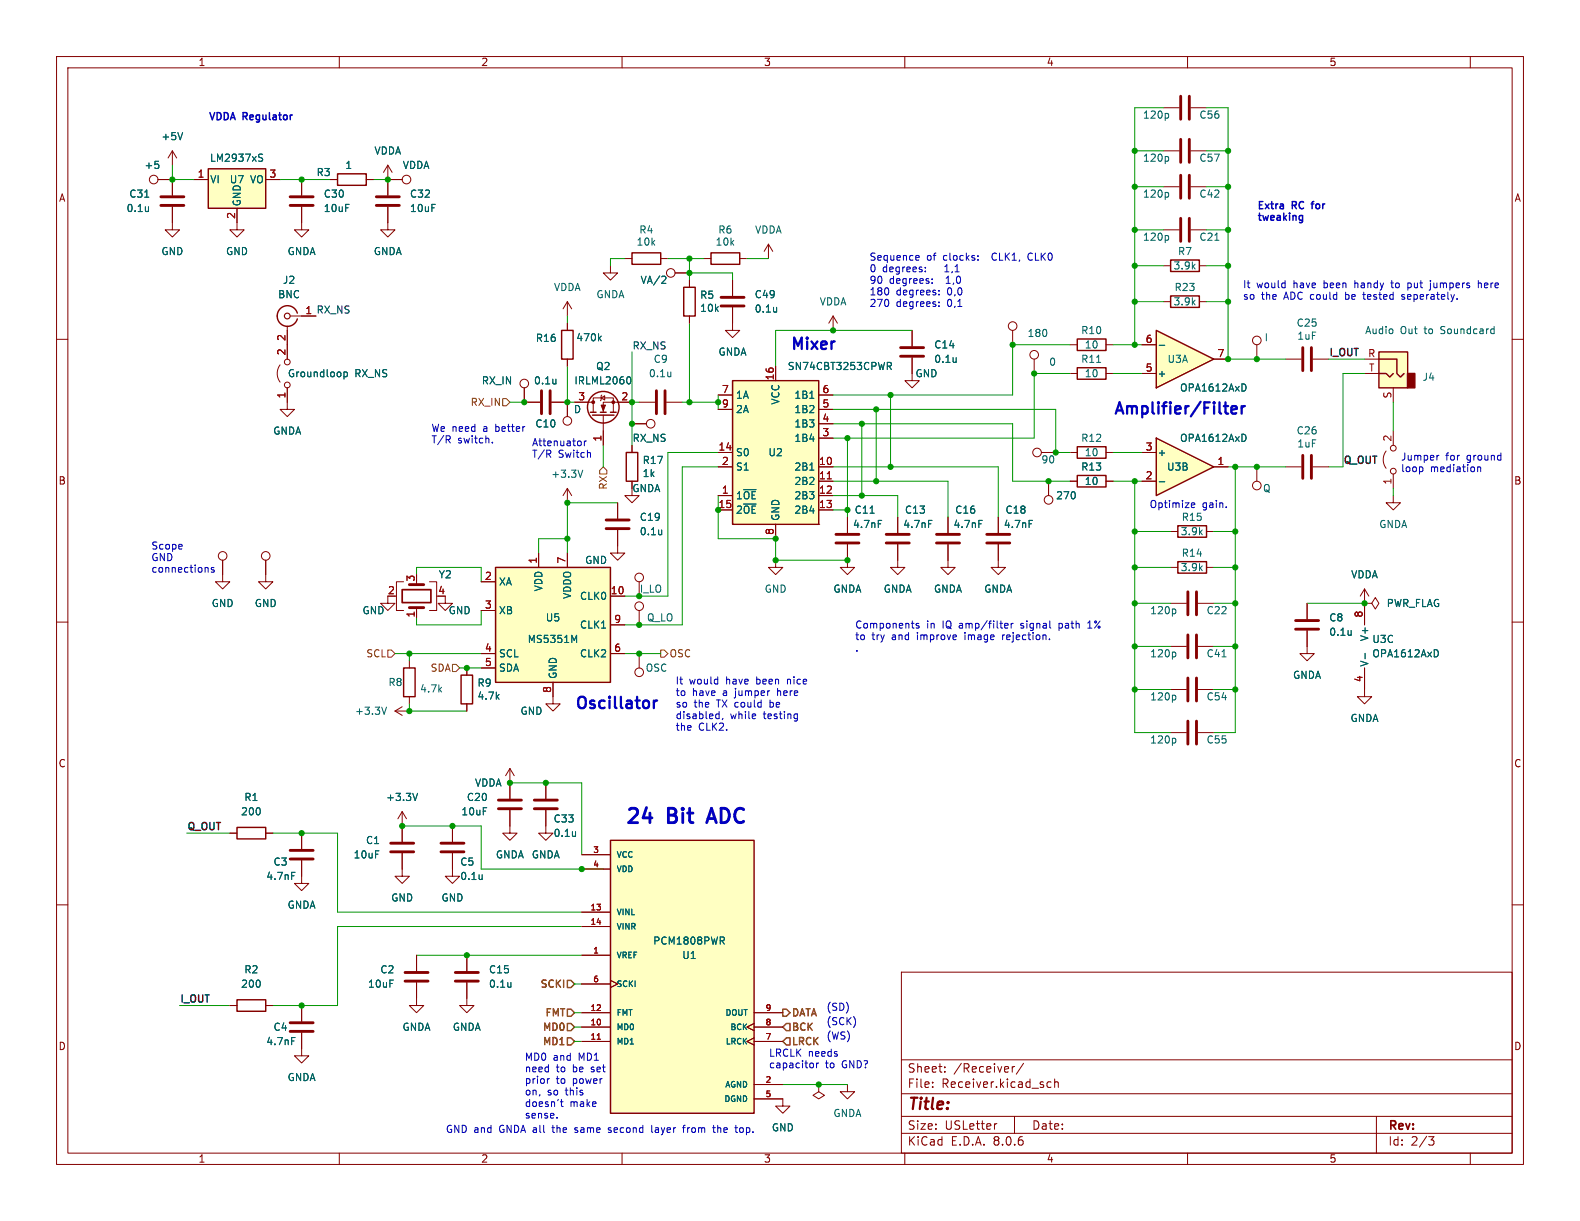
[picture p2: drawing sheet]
<svg xmlns="http://www.w3.org/2000/svg" width="279mm" height="216mm" viewBox="0 0 279 216" stroke-linecap="round" stroke-linejoin="round" font-family="sans-serif">
<defs><g id="words">
<g font-size="3.5" fill="#0000c2">
<text x="110.5" y="145.8">24</text>
<text x="118.3" y="145.8">Bit</text>
<text x="126.4" y="145.8">ADC</text>
</g>
<g font-size="2.8" fill="#0000c2">
<text x="139.7" y="62">Mixer</text>
<text x="196.8" y="73.4">Amplifier/Filter</text>
<text x="101.6" y="125.5">Oscillator</text>
</g>
<text font-size="2.8" fill="#840000" x="160.4" y="196.8">Title:</text>
<g font-size="2.1" fill="#840000">
<text x="160.4" y="189.9">Sheet:</text>
<text x="168.6" y="189.9">/Receiver/</text>
<text x="160.4" y="192.6">File:</text>
<text x="166.5" y="192.6">Receiver.kicad_sch</text>
<text x="160.4" y="202.8">KiCad</text>
<text x="160.4" y="200">Size:</text>
<text x="167.1" y="200">USLetter</text>
<text x="168.1" y="202.8">E.D.A.</text>
<text x="175.7" y="202.8">8.0.6</text>
<text x="182.4" y="200">Date:</text>
<text x="245.4" y="200.2">Rev:</text>
<text x="245.4" y="202.8">Id:</text>
<text x="249.5" y="202.8">2/3</text>
</g>
<g font-size="1.8" fill="#840000">
<text x="35" y="11.9">1</text>
<text x="85" y="11.9">2</text>
<text x="135" y="11.9">3</text>
<text x="185" y="11.9">4</text>
<text x="235" y="11.9">5</text>
<text x="10.3" y="35.9">A</text>
<text x="267.7" y="35.9">A</text>
<text x="10.3" y="85.9">B</text>
<text x="267.7" y="85.9">B</text>
<text x="10.3" y="135.9">C</text>
<text x="267.7" y="135.9">C</text>
<text x="10.3" y="185.9">D</text>
<text x="267.7" y="185.9">D</text>
<text x="35" y="205.8">1</text>
<text x="85" y="205.8">2</text>
<text x="135" y="205.8">3</text>
<text x="185" y="205.8">4</text>
<text x="235" y="205.8">5</text>
</g>
<g font-size="1.8" fill="#0000c2">
<text x="36.8" y="21.3">VDDA Regulator</text>
<text x="222.2" y="37.1">Extra</text>
<text x="222.2" y="39.1">tweaking</text>
<text x="228.6" y="37.1">RC</text>
<text x="232.6" y="37.1">for</text>
<text x="153.7" y="46.2">Sequence</text>
<text x="163.9" y="46.2">of</text>
<text x="166.9" y="46.2">clocks:</text>
<text x="175.9" y="46.2">CLK1,</text>
<text x="182.4" y="46.2">CLK0</text>
<text x="153.7" y="48.2">0</text>
<text x="153.7" y="50.3">90</text>
<text x="153.7" y="52.3">180</text>
<text x="156.1" y="48.2">degrees:</text>
<text x="157.3" y="50.3">degrees:</text>
<text x="158.5" y="52.3">degrees:</text>
<text x="167.5" y="48.2">1,1</text>
<text x="167.6" y="50.3">1,0</text>
<text x="167.6" y="52.3">0,0</text>
<text x="219.7" y="51">It</text>
<text x="219.7" y="53.1">so</text>
<text x="222.2" y="51">would</text>
<text x="223.1" y="53.1">the</text>
<text x="227.2" y="53.1">ADC could</text>
<text x="228.8" y="51">have</text>
<text x="234.3" y="51">been</text>
<text x="238.4" y="53.1">be</text>
<text x="240" y="51">handy</text>
<text x="241.8" y="53.1">tested</text>
<text x="246.7" y="51">to</text>
<text x="248.7" y="53.1">seperately.</text>
<text x="249.8" y="51">put</text>
<text x="254" y="51">jumpers</text>
<text x="262.6" y="51">here</text>
<text x="153.7" y="54.4">270</text>
<text x="158.5" y="54.4">degrees:</text>
<text x="167.6" y="54.4">0,1</text>
<text x="76.2" y="76.4">We need</text>
<text x="85.6" y="76.4">a</text>
<text x="87.9" y="76.4">better</text>
<text x="76.2" y="78.5">T/R</text>
<text x="80.9" y="78.5">switch.</text>
<text x="94" y="79">Attenuator</text>
<text x="94" y="81">T/R</text>
<text x="98.7" y="81">Switch</text>
<text x="247.6" y="81.5">Jumper</text>
<text x="247.6" y="83.6">loop</text>
<text x="252.9" y="83.6">mediation</text>
<text x="255.7" y="81.5">for</text>
<text x="259.5" y="81.5">ground</text>
<text x="203.2" y="89.9">Optimize</text>
<text x="212.6" y="89.9">gain.</text>
<text x="26.7" y="97.3">Scope</text>
<text x="26.7" y="99.3">GND</text>
<text x="26.7" y="101.4">connections</text>
<text x="151.1" y="111.2">Components</text>
<text x="151.1" y="113.3">to</text>
<text x="154.2" y="113.3">try</text>
<text x="157.8" y="113.3">and</text>
<text x="162.4" y="113.3">improve</text>
<text x="163.9" y="111.2">in</text>
<text x="166.8" y="111.2">IQ</text>
<text x="169.9" y="111.2">amp/filter</text>
<text x="171.1" y="113.3">image</text>
<text x="177.9" y="113.3">rejection.</text>
<text x="181" y="111.2">signal</text>
<text x="187.9" y="111.2">path</text>
<text x="193.2" y="111.2">1%</text>
<text x="151.1" y="115.3">.</text>
<text x="119.4" y="121.1">It</text>
<text x="119.4" y="123.2">to</text>
<text x="119.4" y="125.2">so</text>
<text x="121.9" y="121.1">would</text>
<text x="122.4" y="123.2">have</text>
<text x="122.7" y="125.2">the</text>
<text x="126.9" y="125.2">TX could</text>
<text x="128" y="123.2">a</text>
<text x="128.5" y="121.1">have</text>
<text x="130.3" y="123.2">jumper</text>
<text x="134" y="121.1">been</text>
<text x="136.6" y="125.2">be</text>
<text x="137.9" y="123.2">here</text>
<text x="139.7" y="121.1">nice</text>
<text x="119.4" y="127.2">disabled,</text>
<text x="119.4" y="129.3">the</text>
<text x="123.5" y="129.3">CLK2.</text>
<text x="129.1" y="127.2">while</text>
<text x="135.1" y="127.2">testing</text>
<text x="146" y="178.8">(SD)</text>
<text x="146" y="183.9">(WS)</text>
<text x="146" y="181.4">(SCK)</text>
<text x="92.7" y="187.6">MD0</text>
<text x="92.7" y="189.7">need</text>
<text x="92.7" y="191.7">prior</text>
<text x="97.8" y="187.6">and</text>
<text x="98.4" y="189.7">to</text>
<text x="98.4" y="191.7">to</text>
<text x="101.4" y="189.7">be</text>
<text x="101.4" y="191.7">power</text>
<text x="102.4" y="187.6">MD1</text>
<text x="104.8" y="189.7">set</text>
<text x="135.9" y="186.9">LRCLK</text>
<text x="135.9" y="189">capacitor</text>
<text x="142.9" y="186.9">needs</text>
<text x="146" y="189">to</text>
<text x="149" y="189">GND?</text>
<text x="92.7" y="193.8">on,</text>
<text x="92.7" y="195.8">doesn't</text>
<text x="92.7" y="197.9">sense.</text>
<text x="96.8" y="193.8">so</text>
<text x="100.1" y="193.8">this</text>
<text x="100.8" y="195.8">make</text>
<text x="78.7" y="200.4">GND and</text>
<text x="88.4" y="200.4">GNDA all</text>
<text x="98.2" y="200.4">the</text>
<text x="102.3" y="200.4">same</text>
<text x="108.4" y="200.4">second</text>
<text x="116.3" y="200.4">layer</text>
<text x="122.1" y="200.4">from</text>
<text x="127.6" y="200.4">the</text>
<text x="131.8" y="200.4">top.</text>
</g>
<g font-size="1.8" fill="#006464">
<text x="202" y="21.2">120p</text>
<text x="212" y="21.2">C56</text>
<text x="28.4" y="25">+5V</text>
<text x="37" y="28.8">LM2937xS</text>
<text x="66.1" y="27.5">VDDA</text>
<text x="202" y="28.8">120p</text>
<text x="212" y="28.8">C57</text>
<text x="22.8" y="35.2">C31</text>
<text x="25.5" y="30.1">+5</text>
<text x="37.1" y="32.6">VI</text>
<text x="40.5" y="32.6">U7</text>
<text x="44.1" y="32.6">VO</text>
<text x="55.9" y="31.3">R3</text>
<text x="57.2" y="35.2">C30</text>
<text x="61" y="30.1">1</text>
<text x="71.1" y="30.1">VDDA</text>
<text x="72.4" y="35.2">C32</text>
<text x="202" y="35.2">120p</text>
<text x="212" y="35.2">C42</text>
<text x="22.3" y="37.7">0.1u</text>
<text x="42.8" y="36.6" transform="rotate(-90 42.8 36.6)">GND</text>
<text x="57.2" y="37.7">10uF</text>
<text x="72.4" y="37.7">10uF</text>
<text x="113" y="41.5">R4</text>
<text x="126.9" y="41.5">R6</text>
<text x="133.4" y="41.5">VDDA</text>
<text x="28.4" y="45.3">GND</text>
<text x="39.9" y="45.3">GND</text>
<text x="50.8" y="45.3">GNDA</text>
<text x="66" y="45.3">GNDA</text>
<text x="112.5" y="43.6">10k</text>
<text x="126.4" y="43.6">10k</text>
<text x="202" y="42.8">120p</text>
<text x="207.4" y="47.9">3.9k</text>
<text x="208.2" y="45.3">R7</text>
<text x="212" y="42.8">C21</text>
<text x="49.1" y="52.9">BNC</text>
<text x="49.9" y="50.4">J2</text>
<text x="97.9" y="51.7">VDDA</text>
<text x="105.4" y="52.9">GNDA</text>
<text x="113.2" y="50.4">VA/2</text>
<text x="123.7" y="53">R5</text>
<text x="133.4" y="52.9">C49</text>
<text x="207.6" y="51.7">R23</text>
<text x="123.7" y="55.3">10k</text>
<text x="133.4" y="55.5">0.1u</text>
<text x="144.9" y="54.2">VDDA</text>
<text x="181.6" y="59.8">180</text>
<text x="191.1" y="59.3">R10</text>
<text x="207.4" y="54.2">3.9k</text>
<text x="229.2" y="58">C25</text>
<text x="241.3" y="59.3">Audio</text>
<text x="247.6" y="59.3">Out</text>
<text x="252" y="59.3">to</text>
<text x="255" y="59.3">Soundcard</text>
<text x="94.7" y="60.7">R16</text>
<text x="101.8" y="60.6">470k</text>
<text x="105.3" y="65.6">Q2</text>
<text x="115.5" y="64.4">C9</text>
<text x="127" y="63.1">GNDA</text>
<text x="139.2" y="65.6">SN74CBT3253CPWR</text>
<text x="165.1" y="61.8">C14</text>
<text x="165.1" y="64.4">0.1u</text>
<text x="185.4" y="64.9">0</text>
<text x="191.1" y="64.4">R11</text>
<text x="191.7" y="61.8">10</text>
<text x="206.4" y="64.4">U3A</text>
<text x="223.5" y="60.6">I</text>
<text x="229.3" y="60.3">1uF</text>
<text x="50.8" y="66.9">Groundloop</text>
<text x="62.7" y="66.9">RX_NS</text>
<text x="85.1" y="68.2">RX_IN</text>
<text x="94.3" y="68.2">0.1u</text>
<text x="101.5" y="68.2">IRLML2060</text>
<text x="114.7" y="66.9">0.1u</text>
<text x="130" y="70.7">1A</text>
<text x="138" y="71.6" transform="rotate(-90 138 71.6)">VCC</text>
<text x="140.4" y="70.7">1B1</text>
<text x="161.8" y="66.9">GND</text>
<text x="191.7" y="66.9">10</text>
<text x="204.6" y="66.9">+</text>
<text x="208.6" y="69.4">OPA1612AxD</text>
<text x="251.5" y="67.5">J4</text>
<text x="48.2" y="77.1">GNDA</text>
<text x="94.6" y="75.8">C10</text>
<text x="101.4" y="73.3">D</text>
<text x="130" y="73.3">2A</text>
<text x="140.4" y="75.8">1B3</text>
<text x="140.4" y="73.3">1B2</text>
<text x="229.2" y="77">C26</text>
<text x="111.8" y="78.3">RX_NS</text>
<text x="113.5" y="82.2">R17</text>
<text x="130" y="80.9">S0</text>
<text x="130" y="83.4">S1</text>
<text x="135.8" y="80.9">U2</text>
<text x="140.4" y="83.4">2B1</text>
<text x="140.4" y="78.3">1B4</text>
<text x="184.1" y="82.1">90</text>
<text x="191.1" y="83.4">R13</text>
<text x="191.1" y="78.3">R12</text>
<text x="191.7" y="80.9">10</text>
<text x="204.6" y="80.9">+</text>
<text x="206.3" y="83.4">U3B</text>
<text x="208.6" y="78.3">OPA1612AxD</text>
<text x="229.3" y="79.3">1uF</text>
<text x="97.4" y="84.7">+3.3V</text>
<text x="111.7" y="87.2">GNDA</text>
<text x="113.5" y="84.6">1k</text>
<text x="130" y="88.5">1~{OE}</text>
<text x="140.4" y="86">2B2</text>
<text x="140.4" y="88.5">2B3</text>
<text x="186.7" y="88.5">270</text>
<text x="191.7" y="86">10</text>
<text x="223.2" y="87.2">Q</text>
<text x="113" y="92.3">C19</text>
<text x="113" y="94.8">0.1u</text>
<text x="130" y="91">2~{OE}</text>
<text x="138" y="92.2" transform="rotate(-90 138 92.2)">GND</text>
<text x="140.4" y="91">2B4</text>
<text x="150.7" y="93.6">4.7nF</text>
<text x="151" y="91">C11</text>
<text x="159.6" y="93.6">4.7nF</text>
<text x="159.9" y="91">C13</text>
<text x="168.5" y="93.6">4.7nF</text>
<text x="168.8" y="91">C16</text>
<text x="177.4" y="93.6">4.7nF</text>
<text x="177.7" y="91">C18</text>
<text x="208.7" y="94.8">3.9k</text>
<text x="208.9" y="92.3">R15</text>
<text x="243.8" y="93.6">GNDA</text>
<text x="103.4" y="99.9">GND</text>
<text x="208.7" y="101.2">3.9k</text>
<text x="208.9" y="98.7">R14</text>
<text x="37.3" y="107.5">GND</text>
<text x="45" y="107.5">GND</text>
<text x="77.5" y="102.5">Y2</text>
<text x="88.1" y="103.7">XA</text>
<text x="96.1" y="104.7" transform="rotate(-90 96.1 104.7)">VDD</text>
<text x="101.2" y="106" transform="rotate(-90 101.2 106)">VDDO</text>
<text x="102.5" y="106.3">CLK0</text>
<text x="113" y="105">I_LO</text>
<text x="135.1" y="105">GND</text>
<text x="147.3" y="105">GNDA</text>
<text x="156.2" y="105">GNDA</text>
<text x="165.1" y="105">GNDA</text>
<text x="173.9" y="105">GNDA</text>
<text x="238.8" y="102.5">VDDA</text>
<text x="245.1" y="107.5">PWR_FLAG</text>
<text x="64" y="108.8">GND</text>
<text x="79.2" y="108.8">GND</text>
<text x="88.1" y="108.8">XB</text>
<text x="93.2" y="113.9">MS5351M</text>
<text x="96.4" y="110.1">U5</text>
<text x="102.5" y="111.4">CLK1</text>
<text x="114.3" y="110.1">Q_LO</text>
<text x="203.3" y="108.8">120p</text>
<text x="213.3" y="108.8">C22</text>
<text x="235" y="110.1">C8</text>
<text x="235" y="112.6">0.1u</text>
<text x="242.2" y="113.5" transform="rotate(-90 242.2 113.5)">V+</text>
<text x="242.6" y="113.9">U3C</text>
<text x="88.1" y="116.4">SCL</text>
<text x="88.1" y="119">SDA</text>
<text x="102.5" y="116.4">CLK2</text>
<text x="114.1" y="119">OSC</text>
<text x="203.3" y="116.4">120p</text>
<text x="213.3" y="116.4">C41</text>
<text x="242.2" y="118" transform="rotate(-90 242.2 118)">V-</text>
<text x="242.6" y="116.4">OPA1612AxD</text>
<text x="68.6" y="121.5">R8</text>
<text x="74.2" y="122.7">4.7k</text>
<text x="84.3" y="121.6">R9</text>
<text x="84.3" y="123.9">4.7k</text>
<text x="98.7" y="120.1" transform="rotate(-90 98.7 120.1)">GND</text>
<text x="203.3" y="124.1">120p</text>
<text x="213.3" y="124.1">C54</text>
<text x="228.6" y="120.2">GNDA</text>
<text x="62.7" y="126.6">+3.3V</text>
<text x="91.9" y="126.6">GND</text>
<text x="203.3" y="131.7">120p</text>
<text x="213.3" y="131.7">C55</text>
<text x="238.7" y="127.9">GNDA</text>
<text x="43.1" y="141.8">R1</text>
<text x="68.2" y="141.8">+3.3V</text>
<text x="82.5" y="141.8">C20</text>
<text x="83.9" y="139.3">VDDA</text>
<text x="42.5" y="144.4">200</text>
<text x="64.6" y="149.5">C1</text>
<text x="81.5" y="144.4">10uF</text>
<text x="97.8" y="145.6">C33</text>
<text x="97.8" y="148.2">0.1u</text>
<text x="47" y="155.8">4.7nF</text>
<text x="48.3" y="153.3">C3</text>
<text x="62.4" y="152">10uF</text>
<text x="81.3" y="153.3">C5</text>
<text x="81.3" y="155.8">0.1u</text>
<text x="87.6" y="152">GNDA</text>
<text x="93.9" y="152">GNDA</text>
<text x="50.8" y="160.9">GNDA</text>
<text x="69.1" y="159.6">GND</text>
<text x="78" y="159.6">GND</text>
<text x="115.4" y="167.2">PCM1808PWR</text>
<text x="43.1" y="172.3">R2</text>
<text x="67.2" y="172.3">C2</text>
<text x="86.4" y="172.3">C15</text>
<text x="120.5" y="169.8">U1</text>
<text x="42.5" y="174.9">200</text>
<text x="65" y="174.9">10uF</text>
<text x="86.4" y="174.9">0.1u</text>
<text x="47" y="185">4.7nF</text>
<text x="48.3" y="182.5">C4</text>
<text x="71.1" y="182.5">GNDA</text>
<text x="80" y="182.5">GNDA</text>
<text x="50.8" y="191.4">GNDA</text>
<text x="147.3" y="197.7">GNDA</text>
<text x="136.4" y="200.3">GND</text>
</g>
<g font-size="1.8" fill="#a90000">
<text x="34.9" y="31.5">1</text>
<text x="47.6" y="31.5">3</text>
<text x="41.7" y="38.8" transform="rotate(-90 41.7 38.8)">2</text>
<text x="53.9" y="55.6">1</text>
<text x="50.5" y="62.9" transform="rotate(-90 50.5 62.9)">2</text>
<text x="50.5" y="60.4" transform="rotate(-90 50.5 60.4)">2</text>
<text x="202.5" y="65.8">5</text>
<text x="202.5" y="60.7">6</text>
<text x="215.2" y="63.2">7</text>
<text x="241.8" y="63.2">R</text>
<text x="242" y="65.8">T</text>
<text x="50.5" y="70.6" transform="rotate(-90 50.5 70.6)">1</text>
<text x="102.2" y="70.9">3</text>
<text x="109.8" y="70.9">2</text>
<text x="127.6" y="69.6">7</text>
<text x="136.9" y="67.4" transform="rotate(-90 136.9 67.4)">16</text>
<text x="145.3" y="69.6">6</text>
<text x="246.1" y="70.6" transform="rotate(-90 246.1 70.6)">S</text>
<text x="127.6" y="72.1">9</text>
<text x="145.3" y="77.2">3</text>
<text x="145.3" y="74.7">4</text>
<text x="145.3" y="72.1">5</text>
<text x="106.4" y="78.2" transform="rotate(-90 106.4 78.2)">1</text>
<text x="127" y="79.8">14</text>
<text x="127.6" y="82.3">2</text>
<text x="144.7" y="82.3">10</text>
<text x="202.5" y="79.8">3</text>
<text x="215.2" y="82.3">1</text>
<text x="246.1" y="78.2" transform="rotate(-90 246.1 78.2)">2</text>
<text x="127" y="89.9">15</text>
<text x="127.6" y="87.4">1</text>
<text x="144.7" y="84.8">11</text>
<text x="144.7" y="87.4">12</text>
<text x="144.7" y="89.9">13</text>
<text x="202.5" y="84.8">2</text>
<text x="246.1" y="85.8" transform="rotate(-90 246.1 85.8)">1</text>
<text x="136.9" y="94.7" transform="rotate(-90 136.9 94.7)">8</text>
<text x="95" y="99.8" transform="rotate(-90 95 99.8)">1</text>
<text x="100.1" y="99.8" transform="rotate(-90 100.1 99.8)">7</text>
<text x="68.5" y="105.2">2</text>
<text x="73.4" y="102.9" transform="rotate(-90 73.4 102.9)">3</text>
<text x="77.4" y="105.2">4</text>
<text x="85.7" y="102.6">2</text>
<text x="85.7" y="107.7">3</text>
<text x="107.9" y="105.2">10</text>
<text x="73.4" y="109.3" transform="rotate(-90 73.4 109.3)">1</text>
<text x="108.5" y="110.2">9</text>
<text x="241" y="109.3" transform="rotate(-90 241 109.3)">8</text>
<text x="85.7" y="115.3">4</text>
<text x="85.7" y="117.9">5</text>
<text x="108.5" y="115.3">6</text>
<text x="97.5" y="122.6" transform="rotate(-90 97.5 122.6)">8</text>
<text x="241" y="120.7" transform="rotate(-90 241 120.7)">4</text>
</g>
<g font-size="1.8" fill="#0f0f0f">
<text x="53.9" y="55.6">1 RX_NS</text>
<text x="111.8" y="61.9">RX_NS</text>
<text x="234.9" y="63.1">I_OUT</text>
<text x="237.5" y="82.1">Q_OUT</text>
<text x="33" y="146.9">Q_OUT</text>
<text x="31.7" y="177.4">I_OUT</text>
</g>
<g font-size="1.8" fill="#725600">
<text x="83.1" y="72">RX_IN</text>
<text x="107.5" y="86.7" transform="rotate(-90 107.5 86.7)">RX</text>
<text x="64.7" y="116.4">SCL</text>
<text x="76" y="119">SDA</text>
<text x="118.3" y="116.4">OSC</text>
<text x="95.3" y="175">SCKI</text>
<text x="95.7" y="182.6">MD0</text>
<text x="95.7" y="185.2">MD1</text>
<text x="96.1" y="180.1">FMT</text>
<text x="139.9" y="180.1">DATA</text>
<text x="139.9" y="185.2">LRCK</text>
<text x="139.9" y="182.6">BCK</text>
</g>
<g font-size="1.4" fill="#a90000">
<text x="104.8" y="150.9">3</text>
<text x="104.8" y="153.4">4</text>
<text x="104.3" y="161">13</text>
<text x="104.3" y="163.6">14</text>
<text x="104.8" y="168.7">1</text>
<text x="104.8" y="173.7">6</text>
<text x="104.3" y="178.8">12</text>
<text x="135.3" y="178.8">9</text>
<text x="104.3" y="181.4">10</text>
<text x="104.3" y="183.9">11</text>
<text x="135.3" y="183.9">7</text>
<text x="135.3" y="181.4">8</text>
<text x="135.3" y="191.5">2</text>
<text x="135.3" y="194.1">5</text>
</g>
<g font-size="1.4" fill="#006464">
<text x="109" y="151.9">VCC</text>
<text x="109" y="154.4">VDD</text>
<text x="109" y="162">VINL</text>
<text x="109" y="164.6">VINR</text>
<text x="109" y="169.6">VREF</text>
<text x="109" y="179.8">FMT</text>
<text x="109" y="174.7">SCKI</text>
<text x="128.2" y="179.8">DOUT</text>
<text x="109" y="182.3">MD0</text>
<text x="109" y="184.9">MD1</text>
<text x="128.2" y="184.9">LRCK</text>
<text x="129" y="182.3">BCK</text>
<text x="128" y="195">DGND</text>
<text x="128.1" y="192.5">AGND</text>
</g>
</g></defs>
<g fill="none" stroke="#840000" stroke-width=".18">
<path d="M10 10h259.4v195.9h-259.4zM12 12h255.4v191.9h-255.4zM60 10v2M110 10v2M160 10v2M210 10v2M260 10v2M10 60h2M107.9 47v1.3h1.3l-1.3 1.2-1.2-1.2h1.2M110.5 45.7h1.3M116.8 45.7h1.3M119.4 48.3h2.5"/>
<path d="M124.5 45.7h1.2M129.5 49.5v2.8M129.5 54.4v2.8M130.8 45.7h1.3M135.9 43.2l-.8 1.3M135.9 43.2v2.5M135.9 43.2l.8 1.3M267.4 60h2M182.9 63.5v2.5M227.3 63.5h2.8M232.2 63.5h2.7M149.9 99.1v1.2h1.2l-1.2 1.3-1.3-1.3h1.3"/>
<path d="M158.7 99.1v1.2h1.3l-1.3 1.3-1.2-1.3h1.2M167.6 99.1v1.2h1.3l-1.3 1.3-1.2-1.3h1.2M176.5 99.1v1.2h1.3l-1.3 1.3-1.2-1.3h1.2M184.1 80h2.6M185.4 85.1v2.5M189.2 80h1.3M189.2 85.1h1.3M195.6 80h1.2M195.6 85.1h1.2M10 110h2M267.4 110h2M10 160h2"/>
<path d="M267.4 160h2M159.4 171.9h108v32h-108zM159.4 197.4h108M159.4 193.4h108M159.4 187.4h108M164.9 192.1v.2M164.9 191.4v.1M167.1 189.4v.2M167.1 188.7v.1M176.3 198.7l-.3 .1M179 188.6v1M179.4 197.4v3"/>
<path d="M179.4 188.6l-.3 .1-.1 .2M181 188l-1.3 1.9M185.1 192l.3 .3 .5-.1M185.9 191.4l-.5-.1-.3 .3M186.5 191.4l.2-.1 .4 .1v.9M186.5 190.8v1.5M243.4 197.4v6.5M60 203.9v2M110 203.9v2M159.4 200.4h108M160 203.9v2M210 203.9v2"/>
<path d="M252.6 201h1l-.5 .6 .4 .1 .1 .5-.3 .3h-.4M260 203.9v2"/>
<circle cx="118.6" cy="48.3" r=".76"/>
<circle cx="182.9" cy="62.7" r=".76"/>
<circle cx="183.4" cy="80" r=".76"/>
<circle cx="185.4" cy="88.4" r=".76"/>
</g>
<path d="M111.8 44.7h5v2h-5zM125.7 44.7h5.1v2h-5.1zM190.5 79h5.1v2h-5.1zM190.5 84.1h5.1v2h-5.1z" fill="none" stroke="#840000" stroke-width=".25"/>
<path d="M117.5 48.8l.3 .3-.1 .3-.7 .7h.8M137.3 54.3v.9M137.3 55.1h.1" fill="none" stroke="#006464" stroke-width=".18"/>
<path d="M127.5 52.6h4.1M127.5 54.1h4.1M230.4 61.5v4M231.9 61.5v4" fill="none" stroke="#840000" stroke-width=".51"/>
<path d="M243.8 62.2h5.1v6.4h-5.1z" fill="#ffffc2"/>
<path d="M248.9 66h1.3v2.6h-1.3z" fill="#840000" stroke="#840000" stroke-width=".25"/>
<g fill="none" stroke="#840000" stroke-width=".25">
<path d="M207 46h5.1v2h-5.1zM104.4 72.9h1M104.8 73.4h3.8M106.2 72.9h1M107.9 72.9h1.1M243.8 62.2h5.1v6.4h-5.1zM243.8 66h1.3l.6 .7 .7-.7M243.8 63.5h3.2v2.5l.6 .7 .7-.7M110.7 80h2.1v5.1h-2.1z"/>
<circle cx="106.7" cy="72" r="2.79"/>
</g>
<g fill="none" stroke="#840000" stroke-width=".18">
<path d="M205.7 33h2.8M210.6 33h2.8M205.7 47h1.3M205.7 40.6h2.8M210.6 40.6h2.8M212.1 47h1.3M101.6 71.1h3.3M104.9 72.9v-2.5h3.6v2.5M106.3 70.4l.6-.4v.7zM106.4 69.9l-.1 .1v.7l-.1 .2M106.7 73.4v5.3M111.8 71.1h-5.1v1.8"/>
<path d="M111.8 78.7v1.3M241.3 63.5h2.5M241.3 66h2.5M246.4 68.6v2.5M111.8 85.1v2.5h1.2l-1.2 1.3-1.3-1.3h1.3M207 106.7h2.8M207 114.3h2.8M211.8 106.7h2.8M211.8 114.3h2.8M231.1 106.7v2.8M231.1 111.5v2.8"/>
</g>
<path d="M206.4 34l.3 .3v.3l-.3 .3M206.4 41.6l.3 .3v.3l-.3 .3M214.8 42.5h.7M264.1 58.2h.1M264.2 57.7v1.3M264.2 58.9l-.1 .1M111.1 66.6a.68 .68 0 0 1 .5 .7 .68 .68 0 0 1-.5 .6M207.7 107.7l.2 .2v.4l-.2 .2M207.7 115.3l.2 .2v.4l-.2 .2M216.1 116.1h.7M238.9 111.5v.8M238.9 112.2v.1" fill="none" stroke="#006464" stroke-width=".18"/>
<g fill="#840000" stroke="#840000" stroke-width=".18">
<path d="M106.3 71.6h.8l-.4 1z"/>
<circle cx="108.5" cy="71.1" r=".25"/>
<circle cx="104.9" cy="71.1" r=".25"/>
</g>
<path d="M208.8 31v4.1M208.8 38.6v4.1M210.3 31v4.1M210.3 38.6v4.1M210.1 104.6v4.1M210.1 112.3v4M211.6 104.6v4.1M211.6 112.3v4M229.1 109.7h4.1M229.1 111.3h4.1" fill="none" stroke="#840000" stroke-width=".51"/>
<path d="M107.9 148.6h25.4v48.3h-25.4z" fill="#ffffc2"/>
<path d="M120.9 50.8h2v5.1h-2zM107.9 148.6h25.4v48.3h-25.4z" fill="none" stroke="#840000" stroke-width=".25"/>
<g fill="none" stroke="#840000" stroke-width=".18">
<path d="M30.5 39.4v1.2h1.2l-1.2 1.3-1.3-1.3h1.3M30.5 26.7l-.8 1.2M30.5 26.7v2.5M30.5 26.7l.7 1.2M41.9 39.4v1.2h1.3l-1.3 1.3-1.3-1.3h1.3M68.6 36.6v2.8M71.1 31.8h-2.5v2.7M121.9 49.5v1.3M121.9 55.9v1.3M129.5 57.2v1.2h1.3l-1.3 1.3-1.2-1.3h1.2M147.3 55.9l-.7 1.3M147.3 55.9v2.5"/>
<path d="M147.3 55.9l.8 1.3M111.8 74.9h2.5M113 71.1h2.8M117.9 71.1h2.7M241.3 106.7h1.3l.6-1 .6 1-.6 1-.6-1M241.3 106.7h.1M241.3 118.1v5.1h1.3l-1.3 1.3-1.3-1.3h1.3M241.3 104.1v6.4M241.3 104.1l-.8 1.3M241.3 104.1l.8 1.3M97.8 123.2v1.3h1.3l-1.3 1.2-1.3-1.2h1.3M207 129.5h2.8"/>
<path d="M207 121.9h2.8M211.8 129.5h2.8M211.8 121.9h2.8M80 153.7v1.2h1.3l-1.3 1.3-1.3-1.3h1.3M102.9 151.1h5M102.9 153.7h5M82.5 168.9v2.8M82.5 173.7v2.8M102.9 168.9h5M102.9 179.1h5M102.9 161.3h5M102.9 163.8h5"/>
<path d="M102.9 174h5M107.9 173.4l1.3 .6-1.3 .6M133.3 179.1h5.1M102.9 181.6h5M102.9 184.2h5M133.3 183.5l-1.2 .7 1.2 .6M133.3 181l-1.2 .6 1.2 .6M133.3 181.6h5.1M133.3 184.2h5.1M133.3 191.8h5.1M133.3 194.3h5.1"/>
<circle cx="71.9" cy="31.7" r=".76"/>
<circle cx="115.1" cy="74.9" r=".76"/>
</g>
<path d="M105.6 183.8h.6" fill="none" stroke="#a90000" stroke-width=".18"/>
<path d="M32.3 23.4l-.4 1.3M118.6 65.8v.8M118.6 66.5v.1M241.4 115.5v1M254.1 114.9l.3 .5-.3 .7M207.7 130.5l.2 .3v.3l-.2 .3M207.7 122.9l.2 .3v.3l-.2 .3M90.3 173.7v.9M90.3 174.4v.1M127.7 166.3l.4 .6M127.8 165.7l.3 .2-.1 .3-.2 .1" fill="none" stroke="#006464" stroke-width=".18"/>
<path d="M66.5 36.3h4.1M66.5 34.8h4.1M116.1 69.1v4.1M117.6 69.1v4.1M210.1 119.9v4.1M211.6 119.9v4.1M210.1 127.5v4.1M211.6 127.5v4.1M80.5 172h4.1M80.5 173.5h4.1" fill="none" stroke="#840000" stroke-width=".51"/>
<path d="M36.8 29.8h10.2v7h-10.2z" fill="#ffffc2"/>
<path d="M36.8 29.8h10.2v7h-10.2zM59.7 30.7h5.1v2.1h-5.1zM52.6 55.4a1.81 1.81 0 0 0-2.8-1 1.81 1.81 0 0 0 0 3 1.81 1.81 0 0 0 2.8-1" fill="none" stroke="#840000" stroke-width=".25"/>
<g fill="none" stroke="#840000" stroke-width=".18">
<path d="M27.9 31.8h2.6v2.7M30.5 36.6v2.8M34.3 31.8h2.5M41.9 36.8v2.6M47 31.8h2.5M53.3 36.6v4h1.3l-1.3 1.3-1.2-1.3h1.2M53.3 31.8v2.7M58.4 31.8h1.3M64.8 31.8h1.2M68.6 29.2l-.8 1.3M68.6 29.2v2.6M68.6 29.2l.7 1.3"/>
<path d="M50.8 57.7v5.8M51.3 55.9h4.6M49.5 64.5a2.54 2.54 0 0 0 0 3.1M50.8 68.6v3.8h1.3l-1.3 1.3-1.3-1.3h1.3M100.3 71.1v2.6M80 146.1v2.7M80 150.9v2.8M96.5 146.1v1.2h1.3l-1.3 1.3-1.3-1.3h1.3M82.5 176.5v1.3h1.3l-1.3 1.3-1.2-1.3h1.2"/>
<circle cx="27.2" cy="31.7" r=".76"/>
<circle cx="50.8" cy="68.1" r=".51"/>
<circle cx="50.8" cy="64" r=".51"/>
<circle cx="100.3" cy="74.4" r=".76"/>
</g>
<path d="M25.6 34.9h.7M26.3 36.6v.8M26.3 37.3h-.1M27.4 28.5h.6M28 29.1l.1 .1-.1 .5M46 27.9l.3 .1 .1 .3-.2 .2h-.3M46 27.2l.4 .1M60.8 65.8v1.2M60.8 65.8h.4l.2 .2-.1 .6h-.5M85.3 154.7v.8M85.3 155.4l-.1 .1" fill="none" stroke="#006464" stroke-width=".18"/>
<path d="M28.4 36.3h4.1M28.4 34.8h4.1M51.3 36.3h4.1M51.3 34.8h4.1M78 149.1h4M78 150.6h4" fill="none" stroke="#840000" stroke-width=".51"/>
<circle cx="50.8" cy="55.9" r=".51" fill="none" stroke="#840000" stroke-width=".2"/>
<path d="M87.6 100.3h20.3v20.4h-20.3z" fill="#ffffc2"/>
<path d="M87.6 100.3h20.3v20.4h-20.3z" fill="none" stroke="#840000" stroke-width=".25"/>
<path d="M95.2 97.8v2.5M100.3 97.8v2.5M85.1 102.9h2.5M85.1 108h2.5M85.1 115.6h2.5M85.1 118.1h2.5M107.9 105.4h2.6M107.9 115.6h2.6M107.9 110.5h2.6M97.8 120.7v2.5" fill="none" stroke="#840000" stroke-width=".18"/>
<path d="M101.5 113.2l.5-.9v1.3" fill="none" stroke="#006464" stroke-width=".18"/>
<path d="M129.5 67.3h15.3v25.4h-15.3z" fill="#ffffc2"/>
<path d="M99.3 58.4h2v5.1h-2zM129.5 67.3h15.3v25.4h-15.3zM41.9 176.8h5.1v2h-5.1z" fill="none" stroke="#840000" stroke-width=".25"/>
<g fill="none" stroke="#840000" stroke-width=".18">
<path d="M205.7 19.1h2.8M210.6 19.1h2.8M68.6 39.4v1.2h1.2l-1.2 1.3-1.3-1.3h1.3M205.7 26.7h2.8M210.6 26.7h2.8M100.3 53.3v2.6M100.3 57.2v1.2M100.3 53.3l-.7 1.3M100.3 53.3l.8 1.3M161.3 58.4v2.8M179.1 58.4v2.6M92.7 68.6v2.5h2.8"/>
<path d="M97.5 71.1h2.8M100.3 63.5v1.3M127 72.4h2.5M127 69.9h2.5M137.2 64.8v2.5M144.8 77.5h2.5M144.8 74.9h2.5M144.8 72.4h2.5M144.8 69.9h2.5M161.3 63.2v4.1h1.3l-1.3 1.3-1.3-1.3h1.3M245.1 79.8a2.54 2.54 0 0 0 0 3M246.4 76.2v2.5"/>
<path d="M100.3 86.4v2.5M100.3 86.4l-.7 1.2M100.3 86.4l.8 1.2M109.2 93.7v4.1h1.3l-1.3 1.3-1.3-1.3h1.3M109.2 88.9v2.8M127 87.6h2.5M127 82.6h2.5M127 90.2h2.5M127 80h2.5M137.2 99.1v1.2h1.2l-1.2 1.3-1.3-1.3h1.3M137.2 92.7v2.6M144.8 92.7h.1"/>
<path d="M144.8 87.6h2.5M144.8 82.6h2.5M144.8 85.1h2.5M144.8 90.2h2.5M246.4 83.8v2.6M69.8 105.4h.3M71.4 102.9h-1.3v5.1h1.3M73.7 107.4v1.8M75.9 102.9h1.3v5.1h-1.3M78.7 105.4v1.3h1.3l-1.3 1.3-1.2-1.3h1.2M113 102.9v2.5M113 108v2.5"/>
<path d="M113 115.6v2.5M231.1 114.3v1.3h1.3l-1.3 1.2-1.2-1.2h1.2M90.2 138.4v2.8M96.5 138.4v2.8M53.3 154.9v1.3h-1.2l1.2 1.3 1.3-1.3h-1.3M90.2 143.3v4h1.2l-1.2 1.3-1.3-1.3h1.3M96.5 143.3v2.8M40.6 177.8h1.3M47 177.8h1.3"/>
<circle cx="179.1" cy="57.7" r=".76"/>
<circle cx="92.7" cy="67.8" r=".76"/>
<circle cx="246.4" cy="79.2" r=".51"/>
<circle cx="246.4" cy="83.3" r=".51"/>
<circle cx="113" cy="118.9" r=".76"/>
<circle cx="113" cy="107.2" r=".76"/>
<circle cx="113" cy="102.1" r=".76"/>
</g>
<g fill="none" stroke="#006464" stroke-width=".18">
<path d="M206.4 27.7l.3 .2v.4l-.3 .2M206.4 20.1l.3 .2v.4l-.3 .2M106 59.8l.3 .5M106.3 59.4l-.5 .5M98.3 67v.9M98.3 67.8h-.1M143.2 70.4h.7M156.9 64.1h.5l.2 .2-.1 .4h-.6M157.2 64.7l.4 .6M169.1 63.2v.9M169.1 64h-.1M103.1 83.1l-.5 1.3"/>
<path d="M117 93.7v.9M117 94.4v.1M143.2 83.1h.7M101.8 147.1v.8M101.8 147.8h-.1"/>
</g>
<path d="M146.3 84.7h.7" fill="none" stroke="#a90000" stroke-width=".18"/>
<g fill="none" stroke="#840000" stroke-width=".51">
<path d="M208.8 17v4.1M210.3 17v4.1M208.8 24.6v4.1M210.3 24.6v4.1M95.8 69.1v4.1M97.3 69.1v4.1M159.3 61.5h4M159.3 63h4M107.2 91.9h4.1M107.2 93.5h4.1M72.4 107.4h2.5M72.4 103.4h2.5"/>
<path d="M88.1 143h4.1M88.1 141.5h4.1M94.5 143h4.1M94.5 141.5h4.1"/>
</g>
<path d="M71.1 104.3h5.1v2.3h-5.1z" fill="none" stroke="#840000" stroke-width=".3"/>
<path d="M204.5 77.5l10.1 5.1-10.1 5z" fill="#ffffc2"/>
<path d="M204.5 77.5l10.1 5.1-10.1 5z" fill="none" stroke="#840000" stroke-width=".25"/>
<g fill="none" stroke="#840000" stroke-width=".18">
<path d="M201.9 85.1h2.6M201.9 80h2.6M214.6 82.6h2.6M222.2 82.6v2.5"/>
<circle cx="222.2" cy="85.9" r=".76"/>
</g>
<path d="M220.1 76.8l.2 .5-.2 .7M205 85.2h1" fill="none" stroke="#006464" stroke-width=".18"/>
<path d="M204.5 58.4l10.1 5.1-10.1 5.1z" fill="#ffffc2"/>
<path d="M190.5 59.9h5.1v2.1h-5.1zM204.5 58.4l10.1 5.1-10.1 5.1zM207 52.3h5.1v2.1h-5.1zM190.5 65h5.1v2.1h-5.1zM208.3 99.3h5.1v2h-5.1zM208.3 93h5.1v2h-5.1zM71.4 118.1h2v5.1h-2zM81.5 119.4h2.1v5.1h-2.1zM41.9 146.3h5.1v2h-5.1z" fill="none" stroke="#840000" stroke-width=".25"/>
<g fill="none" stroke="#840000" stroke-width=".18">
<path d="M27.9 31.8h2.6v2.7M30.5 36.6v2.8M34.3 31.8h2.5M41.9 36.8v2.6M47 31.8h2.5M53.3 31.8v2.7M53.3 36.6v2.8M58.4 31.8h1.3M64.8 31.8h1.2M68.6 36.6v2.8M71.1 31.8h-2.5v2.7M50.8 58.4v5.1"/>
<path d="M53.3 55.9h2.6M100.3 57.2v1.2M119.4 48.3h2.5M121.9 49.5v1.3M121.9 55.9v1.3M129.5 49.5v2.8M129.5 54.4v2.8M161.3 58.4v2.8M205.7 53.3h1.3M212.1 53.3h1.3M50.8 68.6v2.5M92.7 68.6v2.5h2.8"/>
<path d="M97.5 71.1h2.8v2.6M100.3 63.5v1.3M101.6 71.1h2.5M106.7 76.2v2.5M109.2 71.1h2.6M111.8 74.9h2.5M111.8 78.7v1.3M127 72.4h2.5M127 69.9h2.5M137.2 64.8v2.5M144.8 77.5h2.5M144.8 74.9h2.5"/>
<path d="M144.8 72.4h2.5M144.8 69.9h2.5M161.3 63.2v2.8M189.2 66h1.3M189.2 61h1.3M195.6 66h1.2M195.6 61h1.2M201.9 66h2.6M201.9 61h2.6M214.6 63.5h2.6M222.2 61v2.5M39.4 99.1v3.8h1.2l-1.2 1.2-1.3-1.2h1.3"/>
<path d="M47 99.1v3.8h1.3l-1.3 1.2-1.3-1.2h1.3M95.2 97.8v2.5M100.3 97.8v2.5M109.2 88.9v2.8M109.2 93.7v2.8M111.8 85.1v1.3M127 82.6h2.5M127 80h2.5M127 87.6h2.5M127 90.2h2.5M137.2 92.7v2.6M144.8 82.6h2.5"/>
<path d="M144.8 85.1h2.5M144.8 87.6h2.5M144.8 90.2h2.5M149.9 91.4v2.8M149.9 96.3v2.8M158.7 91.4v2.8M158.7 96.3v2.8M167.6 91.4v2.8M167.6 96.3v2.8M176.5 91.4v2.8M176.5 96.3v2.8M185.4 85.1v2.5"/>
<path d="M189.2 85.1h1.3M195.6 85.1h1.2M201.9 85.1h2.6M201.9 80h2.6M207 94h1.3M213.4 94h1.2M214.6 82.6h2.6M227.3 82.6h2.8M232.2 82.6h2.7M246.4 87.6v1.3h1.2l-1.2 1.3-1.3-1.3h1.3M68.6 105.4v1.3h1.2l-1.2 1.3-1.3-1.3h1.3M72.4 116.8v1.3"/>
<path d="M73.7 108v1.2M82.5 118.1v1.3M85.1 102.9h2.5M85.1 108h2.5M85.1 115.6h2.5M85.1 118.1h2.5M107.9 105.4h2.6M107.9 115.6h2.6M107.9 110.5h2.6M207 100.3h1.3M213.4 100.3h1.2M231.1 106.7v2.8"/>
<path d="M231.1 111.5v2.8M241.3 106.7h.1M241.3 106.7v3.8M241.3 118.1v3.8M69.8 125.7l1.3 .8M69.8 125.7h2.6M71.1 125l-1.3 .7M72.4 123.2v1.3M82.5 124.5v1.2M90.2 135.9l-.8 1.3M90.2 135.9v5.3M90.2 135.9l.7 1.3"/>
<path d="M96.5 138.4v2.8M97.8 120.7v2.5M40.6 147.3h1.3M47 147.3h1.3M53.3 147.3v2.8M53.3 152.1v2.8M71.1 150.9v4h1.3l-1.3 1.3-1.3-1.3h1.3M71.1 143.5v5.3M71.1 143.5l-.7 1.3M71.1 143.5l.8 1.3M80 146.1v2.7M80 150.9v2.8"/>
<path d="M90.2 143.3v2.8M96.5 143.3v2.8M102.9 151.1h5M102.9 153.7h5M40.6 177.8h1.3M47 177.8h1.3M53.3 177.8v2.8M73.7 173.7v4.1h1.2l-1.2 1.3-1.3-1.3h1.3M73.7 168.9v2.8M82.5 168.9v2.8M82.5 173.7v2.8M102.9 168.9h5"/>
<path d="M102.9 179.1h5M102.9 161.3h5M102.9 163.8h5M102.9 174h5M107.9 173.4l1.3 .6-1.3 .6M133.3 179.1h5.1M53.3 182.6v4.1h-1.2l1.2 1.3 1.3-1.3h-1.3M102.9 181.6h5M102.9 184.2h5M133.3 194.3h5.1v1.3h1.3l-1.3 1.3-1.2-1.3h1.2M133.3 183.5l-1.2 .7 1.2 .6M133.3 181l-1.2 .6 1.2 .6"/>
<path d="M133.3 181.6h5.1M133.3 184.2h5.1M133.3 191.8h5.1M144.8 191.8v1.2l1 .7-1 .6-1-.6 1-.7M144.8 191.8h.1M149.9 191.8v1.2h1.2l-1.2 1.3-1.3-1.3h1.3"/>
<circle cx="222.2" cy="60.2" r=".76"/>
<circle cx="39.4" cy="98.3" r=".76"/>
<circle cx="47" cy="98.3" r=".76"/>
</g>
<g fill="none" stroke="#006464" stroke-width=".18">
<path d="M25.6 34.9h.7M26.3 36.6v.8M26.3 37.3h-.1M27.4 28.5h.6M28 29.1l.1 .1-.1 .5M32.3 23.4l-.4 1.3M46 27.9l.3 .1 .1 .3-.2 .2h-.3M46 27.2l.4 .1M106 59.8l.3 .5M106.3 59.4l-.5 .5M117.5 48.8l.3 .3-.1 .3-.7 .7h.8M137.3 54.3v.9"/>
<path d="M137.3 55.1h.1M60.8 65.8v1.2M60.8 65.8h.4l.2 .2-.1 .6h-.5M98.3 67v.9M98.3 67.8h-.1M111.1 66.6a.68 .68 0 0 1 .5 .7 .68 .68 0 0 1-.5 .6M143.2 70.4h.7M156.9 64.1h.5l.2 .2-.1 .4h-.6M157.2 64.7l.4 .6M169.1 63.2v.9M169.1 64h-.1M193.9 64.1h.7"/>
<path d="M205 61.1h1M220.1 67.9l.2 .5-.2 .7M220.1 76.8l.2 .5-.2 .7M117 93.7v.9M117 94.4v.1M143.2 83.1h.7M153.9 90.7h.7M155.3 92h.6M164.2 92h.6M173.1 92h.6M182 92h.6M205 85.2h1"/>
<path d="M101.5 113.2l.5-.9v1.3M238.9 111.5v.8M238.9 112.2v.1M241.4 115.5v1M254.1 114.9l.3 .5-.3 .7M68.3 125l-.4 1.3M51.6 154.2h.6M73.8 140.3l-.4 1.2M85.3 154.7v.8M85.3 155.4l-.1 .1M101.8 147.1v.8M101.8 147.8h-.1"/>
<path d="M90.3 173.7v.9M90.3 174.4v.1M127.7 166.3l.4 .6M127.8 165.7l.3 .2-.1 .3-.2 .1M51.6 183.5h.6"/>
</g>
<g fill="none" stroke="#840000" stroke-width=".51">
<path d="M147.8 94.5h4.1M147.8 96h4.1M156.7 94.5h4.1M156.7 96h4.1M165.6 94.5h4.1M165.6 96h4.1M174.5 94.5h4.1M174.5 96h4.1M230.4 80.5v4.1M231.9 80.5v4.1M51.3 150.4h4.1M51.3 151.9h4.1"/>
<path d="M69.1 150.6h4.1M69.1 149.1h4.1M71.6 173.5h4.1M71.6 172h4.1M51.3 180.8h4.1M51.3 182.4h4.1"/>
</g>
<path d="M88.9 70.5h.6l.7 .6-.7 .7h-.6zM106 83.2l.7-.6 .6 .6v.6h-1.3zM68.6 114.9h.6l.6 .7-.6 .6h-.6zM80 117.5h.6l.7 .6-.7 .6h-.6zM116.8 114.9h.7l.6 .7-.6 .6h-.7z" fill="none" stroke="#725600" stroke-width=".18"/>
<path d="M100.3 178.4h.7l.6 .7-.6 .6h-.7zM100.3 173.4h.7l.6 .6-.6 .6h-.7zM138.4 178.4h.7l.6 .7-.6 .6h-.7zM100.3 181h.7l.6 .6-.6 .6h-.7zM100.3 183.5h.7l.6 .7-.6 .6h-.7zM139.1 183.5h.6v1.3h-.6l-.7-.6zM139.1 181h.6v1.2h-.6l-.7-.6z" fill="none" stroke="#725600" stroke-width=".25"/>
<g fill="none" stroke="#0000c2" stroke-width=".18">
<path d="M162.1 45.2h.4v.3l-.6 .1M162.5 46h-.4M163.6 47.9v.2M163.6 47.3v.1M164.8 50v.1M164.8 49.3v.1M166 52v.2M166 51.4v.1M166 53.4v.1M166 54.1v.1M167.1 48.1h.7M167.2 47.1l-.1 .1"/>
<path d="M172.9 45.9v.1M172.9 45.2v.2M182 44.8l-.2 .5 .2 .7M241 52.1h.5M241.2 51.7v1.2M245.9 50h.5M246.1 49.6l.1 1.2M247.9 52.9h.3M248.2 52.1l-.3 .2v.1l.3 .1M249 50v1.3M249 50.8l.3 .1M249.3 50l-.3 .1"/>
<path d="M253 49.6v.1M253 50l-.1 1.2M261.4 50.2l.2-.2 .3 .1 .1 .8M261.4 49.6v1.3M79.2 77.7l.4 .6M79.6 77.2v.4M87.1 78.2v.1M97.3 79.7v.4M102.7 78.1v.6M103.3 78v.8M103.7 78l-.4 .2M97 80.3l.4 .6"/>
<path d="M210.7 89.6l.2 .2 .3-.1M210.7 89.1l.2-.2h.2l.2 .2v.1l-.6 .1M216.8 89.6v.2M251.5 82.6l.1 .2-.1 .5M254.5 80.5l-.3 .1M261.3 82.6v.8M261.3 82.7l.2-.1h.3v.8M36.6 100.3l.2 .2v.7M37.8 100.4l-.3-.1-.1 .2v.2l.4 .1v.3h-.4M162.5 110.3l-.3-.1-.2 .2 .1 .2 .4 .1v.3h-.5M177.3 112.3v.8M177.5 112.3l-.2 .2"/>
<path d="M177.7 111h.5M177.7 110.3l.4-.1 .2 .3-.6 .1M178.8 110.2v.9M179.2 110.2l-.4 .3M185.6 113v.1M187.3 110.2v1.3M187.3 111l.1 .1M187.4 110.2l-.1 .1M192.4 111.1h.7M192.4 110.2l.3-.4v1.3M126.8 126.2l.4 .1M127.2 125.8v1.3"/>
<path d="M127.2 127l-.4 .1M127.8 127l-.1 .3M140.6 126.2l.4 .1M141 127l-.4 .1M141 126.2v1.1l-.2 .2M97.2 190.7l-.3 .1M98.5 197.6v.1M99.1 194.8h.5M99.3 194.4v1.1l.3 .2M101.8 199.4l-.2 .2 .2 .2M107.9 199.4l-.3 .2v.2h.3M115.2 199v1.1l.2 .1"/>
<path d="M120.7 199.4h.5M121.2 199l-.3 .2v1M126 199.4h.5M126.2 199v1.1l.3 .1M126.9 199v1.2M127.1 199.4l-.2 .1M131.2 199.4l-.3 .1-.1 .1v.5l.4 .1M143.6 188l.3 .2v.4l-.3 .2M144.4 188v.8M144.8 188l-.4 .2M101.6 200.2h.2M107.6 200.2h.3"/>
</g>
<path d="M217.8 72.5l.9-.2-.1-.4-.6-.1-.2 .3v.9l.2 .1 .6-.1M219.6 71.8v1.3M220.1 71.8a.51 .51 0 0 0-.5 .4M115.6 123.9v1.3M116.2 123.9a.51 .51 0 0 0-.6 .4" fill="none" stroke="#0000c2" stroke-width=".4"/>
<path d="M230.2 38.1l.1 .1M230.3 38.1v1.2M230.3 38.9l-.1 .1M231.9 36.1h.4" fill="none" stroke="#0000c2" stroke-width=".25"/>
<path d="M125.2 144.7h1.2M125.8 142.9l-.8 2.6" fill="none" stroke="#0000c2" stroke-width=".5"/>
<g fill="none" stroke="#009600" stroke-width=".18">
<path d="M205.7 19.1h-5v41.9M213.4 19.1h3.8v44.4h10.1M30.5 29.2v2.6h3.8M49.5 31.8h8.9M66 31.8h2.6M200.7 26.7h5M200.7 33h5M213.4 26.7h3.8M213.4 33h3.8M100.3 55.9v1.3M110.5 45.7h-2.6v1.3M118.1 45.7h6.4"/>
<path d="M121.9 48.3h7.6v1.2M121.9 45.7v3.8M121.9 57.2v13.9M132.1 45.7h3.8M161.3 58.4h-24.1v6.4M200.7 47h5M200.7 53.3h5M200.7 40.6h5M213.4 47h3.8M213.4 53.3h3.8M213.4 40.6h3.8M90.2 71.1h2.5"/>
<path d="M100.3 64.8v6.3h1.3M106.7 78.7v3.9M111.8 62.2v16.5M111.8 71.1h1.2M120.6 71.1h6.4M127 69.9v2.5M147.3 72.4h39.4v7.6h2.5M147.3 74.9h31.8v10.2h10.1M149.9 77.5v13.9M152.4 74.9v12.7M154.9 72.4v12.7M157.5 69.9v12.7"/>
<path d="M189.2 61h-10.1v8.9h-31.8M189.2 66h-6.3v11.5h-35.6M196.8 61h5.1M196.8 66h5.1M234.9 63.5h6.4M241.3 66h-3.8v16.6h-2.6M246.4 71.1v5.1M100.3 95.3h-5.1v2.5M109.2 88.9h-8.9v8.9M127 87.6v7.7h10.2v3.8h12.7M127 82.6h-6.4v27.9h-10.1M127 80h-8.9v25.4h-7.6"/>
<path d="M147.3 82.6h29.2v8.8M147.3 85.1h20.3v6.3M147.3 87.6h11.4v3.8M147.3 90.2h2.6M196.8 85.1h5.1M196.8 80h5.1M200.7 85.1v44.4h6.3M200.7 94h6.3M214.6 94h3.8M217.2 82.6h10.1M218.4 82.6v46.9h-3.8M246.4 86.4v1.2"/>
<path d="M69.8 115.6h15.3M72.4 115.6v1.2M73.7 101.6v-1.3h11.4v2.6M81.3 118.1h3.8M85.1 108v2.5h-11.4v-1.3M110.5 115.6h6.3M200.7 100.3h6.3M200.7 106.7h6.3M200.7 114.3h6.3M214.6 100.3h3.8M214.6 106.7h3.8M214.6 114.3h3.8"/>
<path d="M231.1 106.7h10.2M72.4 124.5v1.2h10.1M90.2 138.4h12.7v12.7M200.7 121.9h6.3M214.6 121.9h3.8M33 147.3h7.6M48.3 147.3h11.4v14h43.2M71.1 146.1h14v7.6h21.6M31.7 177.8h8.9M73.7 168.9h29.2M101.6 174h1.3M101.6 179.1h1.3"/>
<path d="M102.9 163.8h-43.2v14h-11.4M101.6 181.6h1.3M101.6 184.2h1.3M138.4 191.8h11.5"/>
</g>
<path d="M146.3 84.7h.7M105.6 183.8h.6" fill="none" stroke="#a90000" stroke-width=".18"/>
<g fill="#009600" stroke="#009600" stroke-width=".18">
<circle cx="149.9" cy="90.2" r=".46"/>
<circle cx="149.9" cy="99.1" r=".46"/>
<circle cx="152.4" cy="74.9" r=".46"/>
<circle cx="154.9" cy="72.4" r=".46"/>
<circle cx="149.9" cy="77.5" r=".46"/>
<circle cx="154.9" cy="85.1" r=".46"/>
<circle cx="152.4" cy="87.6" r=".46"/>
<circle cx="147.3" cy="58.4" r=".46"/>
<circle cx="200.7" cy="106.7" r=".46"/>
<circle cx="200.7" cy="100.3" r=".46"/>
<circle cx="200.7" cy="85.1" r=".46"/>
<circle cx="200.7" cy="94" r=".46"/>
<circle cx="218.4" cy="94" r=".46"/>
<circle cx="200.7" cy="26.7" r=".46"/>
<circle cx="200.7" cy="53.3" r=".46"/>
<circle cx="200.7" cy="47" r=".46"/>
<circle cx="217.2" cy="26.7" r=".46"/>
<circle cx="200.7" cy="61" r=".46"/>
<circle cx="200.7" cy="40.6" r=".46"/>
<circle cx="200.7" cy="33" r=".46"/>
<circle cx="200.7" cy="114.3" r=".46"/>
<circle cx="200.7" cy="121.9" r=".46"/>
<circle cx="218.4" cy="100.3" r=".46"/>
<circle cx="218.4" cy="106.7" r=".46"/>
<circle cx="218.4" cy="121.9" r=".46"/>
<circle cx="218.4" cy="114.3" r=".46"/>
<circle cx="241.3" cy="106.7" r=".46"/>
<circle cx="157.5" cy="82.6" r=".46"/>
<circle cx="157.5" cy="69.9" r=".46"/>
<circle cx="182.9" cy="66" r=".46"/>
<circle cx="179.1" cy="61" r=".46"/>
<circle cx="185.4" cy="85.1" r=".46"/>
<circle cx="186.7" cy="80" r=".46"/>
<circle cx="222.2" cy="63.5" r=".46"/>
<circle cx="218.4" cy="82.6" r=".46"/>
<circle cx="217.2" cy="63.5" r=".46"/>
<circle cx="217.2" cy="47" r=".46"/>
<circle cx="217.2" cy="53.3" r=".46"/>
<circle cx="217.2" cy="40.6" r=".46"/>
<circle cx="217.2" cy="33" r=".46"/>
<circle cx="222.2" cy="82.6" r=".46"/>
<circle cx="113" cy="110.5" r=".46"/>
<circle cx="113" cy="105.4" r=".46"/>
<circle cx="127" cy="90.2" r=".46"/>
<circle cx="137.2" cy="99.1" r=".46"/>
<circle cx="137.2" cy="95.3" r=".46"/>
<circle cx="100.3" cy="95.3" r=".46"/>
<circle cx="113" cy="115.6" r=".46"/>
<circle cx="102.9" cy="153.7" r=".46"/>
<circle cx="82.5" cy="168.9" r=".46"/>
<circle cx="80" cy="146.1" r=".46"/>
<circle cx="100.3" cy="88.9" r=".46"/>
<circle cx="53.3" cy="31.8" r=".46"/>
<circle cx="30.5" cy="31.8" r=".46"/>
<circle cx="68.6" cy="31.8" r=".46"/>
<circle cx="92.7" cy="71.1" r=".46"/>
<circle cx="100.3" cy="71.1" r=".46"/>
<circle cx="127" cy="71.1" r=".46"/>
<circle cx="121.9" cy="71.1" r=".46"/>
<circle cx="111.8" cy="71.1" r=".46"/>
<circle cx="121.9" cy="45.7" r=".46"/>
<circle cx="121.9" cy="48.3" r=".46"/>
<circle cx="111.8" cy="74.9" r=".46"/>
<circle cx="96.5" cy="138.4" r=".46"/>
<circle cx="144.8" cy="191.8" r=".46"/>
<circle cx="72.4" cy="115.6" r=".46"/>
<circle cx="82.5" cy="118.1" r=".46"/>
<circle cx="72.4" cy="125.7" r=".46"/>
<circle cx="90.2" cy="138.4" r=".46"/>
<circle cx="53.3" cy="147.3" r=".46"/>
<circle cx="53.3" cy="177.8" r=".46"/>
<circle cx="71.1" cy="146.1" r=".46"/>
</g>
<use href="#words"/>
</svg>
